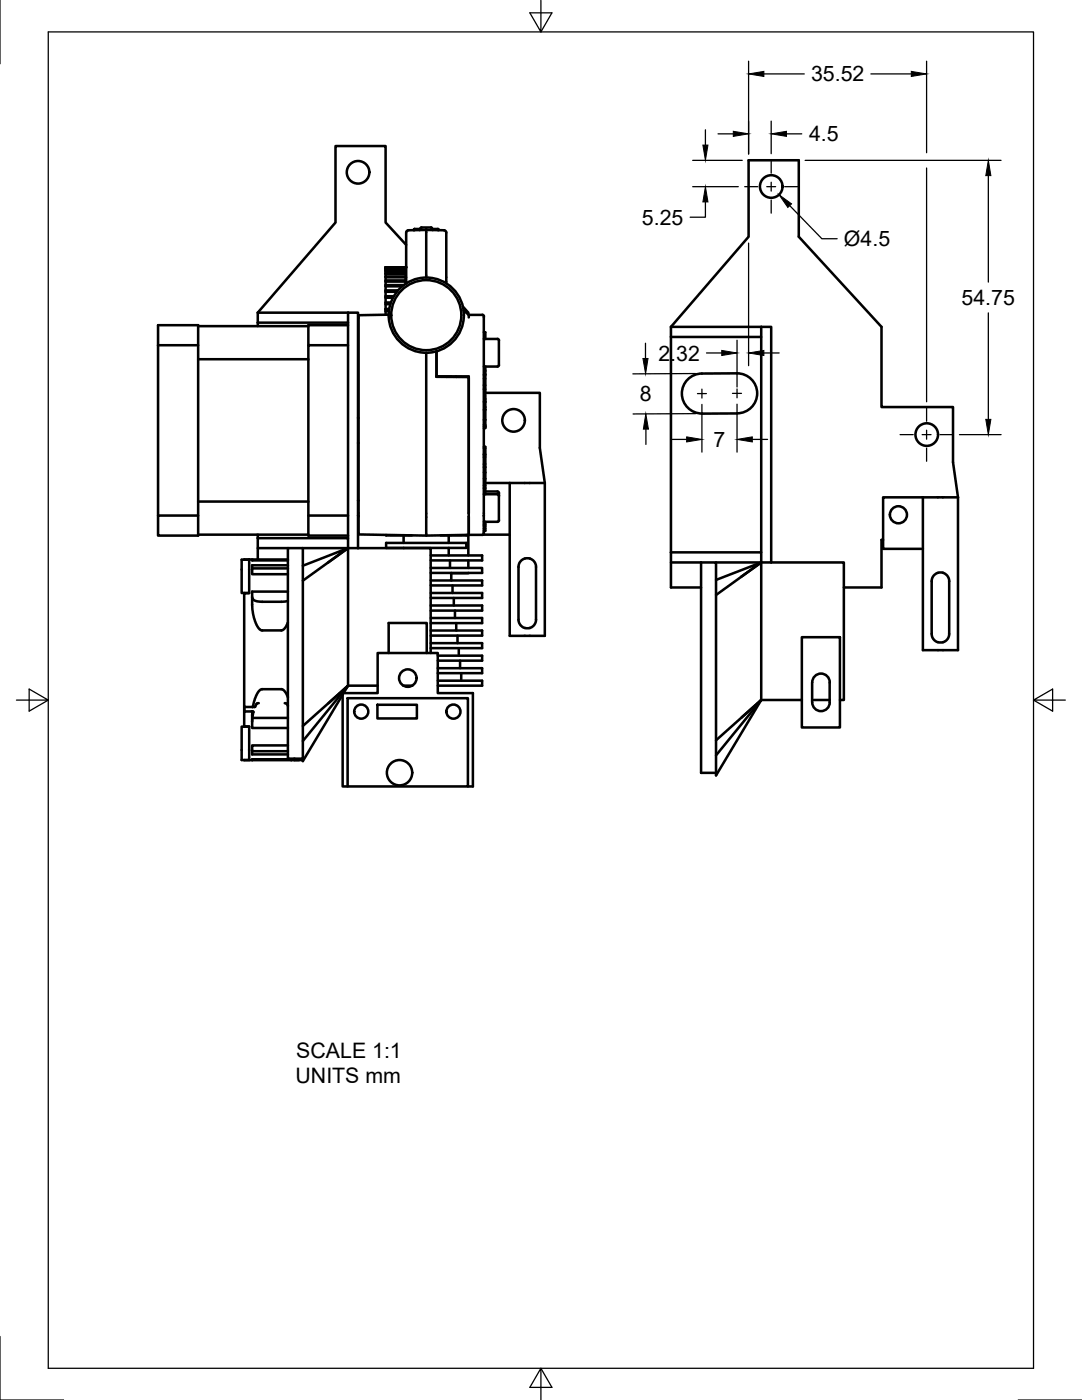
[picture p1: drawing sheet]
<svg xmlns="http://www.w3.org/2000/svg" width="216mm" height="279mm" viewBox="0 0 216 279" stroke-linecap="round" stroke-linejoin="round" font-family="sans-serif">
<defs><g id="words">
<g font-size="4.3">
<text x="161.8" y="16.3">35.52</text>
<text x="161.4" y="28.2">4.5</text>
<text x="128.1" y="44.8">5.25</text>
<text x="168.4" y="49.1">Ø4.5</text>
<text x="191.9" y="60.9">54.75</text>
<text x="131.4" y="71.9">2.32</text>
<text x="127.7" y="80.1">8</text>
<text x="142.4" y="89.2">7</text>
<text x="59.1" y="211.1">SCALE 1:1</text>
<text x="59" y="216.2">UNITS mm</text>
</g>
</g></defs>
<!-- layer: Visible -->
<g fill="none" stroke="#000" stroke-width=".51">
<path d="M76.9 59.4v1M76.9 59.4h1.5M76.9 58.2h2.3M76.9 59.1h1.7M76.9 57.2h3.3M76.9 58h2.5M76.9 56.2h4M76.9 56.9h3.6M76.9 55.4h4M76.9 56h4M76.9 54.7h4M76.9 55.2h4"/>
<path d="M76.9 54.1h4M76.9 54.5h4M76.9 53.7h4M76.9 54h4M76.9 53.4h4M76.9 53.6h4M80.9 56.6v-3.3h-4v6.1M81 46.4v10.2M81 48.9l-4.1-4.5v-15.3h-9.9v15.3l-15.6 18M82.7 45.7v.1M82.7 45.9h.1M82.7 45.8v.1"/>
<path d="M82.7 45.7l-.2 .2M82.7 45.7h1.2M83.7 45.9l.4-.5h1.9l.4 .5M85 45.7v9.7M86.2 45.7h1.2M87.4 45.7v.1M87.4 45.9h.1M87.4 45.8v.1M87.4 45.7l.1 .2M89 46.4l-.2-.4h-.2l-3.6-.1-3.5 .1-.4 .2-.1 .2M89 46.4v10.2M31.5 68.9h8"/>
<path d="M39.5 65.1h22M39.5 71.7h22M51.4 64.4h18M51.4 62.4h18M51.4 62.4v2.7M69.4 62.4h2v47M69.4 62.4v45M69.4 68.9h-7.9v38h7.9M69.4 64.9h-7.9v4M76.9 60.7v1M76.9 60.4v.3M76.9 61.7v1.1"/>
<path d="M76.9 62.1h.7M76.9 60.7h1M76.9 61.7h.7M76.9 60.4h1.1M77.5 62.8l-6 .1v43.8l13.5 .2 8.5-.2M85 70.4l.1 36.5M87.1 70.1v5.1h6.4v27.2M87.1 75.2h6.4M87.1 75.1l6.4 .1M89 75.2h.1M91 75.2h.1M92.4 61.2l1.1 1.2v.4"/>
<path d="M92.5 61.9l1 .9h2.7M93.5 62.8v.6M93.5 75.2v27.2M96.3 62.8l.3 .3M96.5 63.1v43.3M96.5 67.6h2.8a.98 .98 0 0 1 .2 1.2v3.2a.95 .95 0 0 1-.2 1.2h-2.8M96.5 66.3h.3v1.3M96.5 74.8h.3M96.5 75.6h.3M96.5 76.9h.3M96.5 77.7h.3M96.8 73.2v1.6"/>
<path d="M96.8 74.8v7M96.8 78.4h10.9v11l1 7M133.9 65.2l15.5-18v-15.2h10v15.2l16.5 18v16h14.3v11l1 7.1M133.9 67.2h18M133.9 65.2h18M133.9 65.2v45M140 74.5h7.1a4 4 0 0 1 4 4 4 4 0 0 1-4 4l-7 .1M140.1 74.5a4 4 0 0 0-4 4.1 4 4 0 0 0 4 3.9M151.9 65.2h2v47M151.9 65.2v45M71.4 99.9h.1M71.4 88.4h.1"/>
<path d="M71.4 83.4h.1M96.5 98.6h2.8l.3 .3M96.5 84.8h.3v.3M96.5 89.2h.3v1.5M96.5 91.2h.3v1.4h-.3M96.5 90.8h.3v.4M96.5 90.7h.3v.1M96.5 97.4h.3v1.2M96.5 96.9h.3v.5M96.5 83.8h.3M96.5 85.1h.3M96.5 80.2h.3"/>
<path d="M96.5 81.8h.3M96.5 89.5h.3M96.5 93.2h.3M96.5 95.5h.3M96.5 94.3h.3M96.8 98.1h2.5l.3 .3M96.8 92.6v.6M96.8 85.1v.3h-.3M96.8 95.5v1.4M96.8 81.8v2M96.8 83.8v1M96.8 93.2v2.3"/>
<path d="M96.8 96.4h4.9M99.5 98.4v5.4M101.7 96.4h7M101.7 96.4v30.5h7v-30.5M184.1 99.3h-7.9v10.2h7.9M184.1 99.3v30.5h7.1v-30.5M184.1 99.3h7.1M31.5 102.9v-38h8v42h-8v-4h8M39.5 106.7h22M39.5 100.1h22M48.7 118.3v.1M49.7 111.7v6.7h-1v22.6"/>
<path d="M49.7 111.7h-1.5v6.6h1.5M49.7 111.7h7.7M49.7 111.7h-1M50.3 111.7v.1h7.1M50.3 119.1l.4 .7 .8 .2 4.8 .1 1.1-.2M50.3 113.4h7.1M51.4 107.4h18v2M51.4 107.4v4.3M51.4 109.4h6M51.4 106.7v.7M57.4 112.8h-7.1v1.8h7.1M57.4 118.1h-7.1v2.7l.2 1.6 .6 2 .8 1.2 .3 .2h4.1l.6-.5 .5-1.1"/>
<path d="M60.4 112.9l9-3.5-9 6.5M60.4 109.4h-3v42h3M60.4 109.4h11M60.4 109.4v42M61.5 102.9h7.9M69.4 109.4l-4 2.9M69.4 109.4v27.4M71.4 109.4h14.5v20.9M71.4 102.9h.1M77 108.4h16v.9h-16zM77 106.8h5.2M80.5 106.8v1.6"/>
<path d="M80.5 109.3v.1M85.9 118.3h10.3v1h-10.3M85.9 115.8h10.3v1h-10.3M85.9 113.3h10.3v1h-10.3M85.9 110.8h10.3v1h-10.3M89.5 106.8v1.6M89.5 109.3v1.5M89.8 111.8v1.5M90 114.3v1.5M90.3 116.8v1.5M90.6 119.3v1.5M93 106.8h-5.1"/>
<path d="M93.5 114.3l-3.5 .1M93.5 106.7v4.1M93.5 111.8v1.5M93.5 102.4v4.3M93.5 106.7h2.7M96.4 106.7h5.3M96.5 103h.1M96.5 104.6h.3v.4h-.3M96.5 105.5h.3M96.6 106.4l-.3 .3M96.8 105v.9h-.3M96.8 104.1v.5"/>
<path d="M99.6 103.8l-.3 .3h-2.8M104.7 111.5l-.9 .6-.3 .8v10.9l.4 1.1a1.76 1.76 0 0 0 2.1 .3l.7-.5 .3-.9v-10.9l-.5-.9-.8-.5M104.7 111.5h1M133.9 110.2h18v2M133.9 110.2v7h6M133.9 112.2h6M139.9 112.2h3v42M139.9 112.2v42h3M142.9 115.7l9-3.5-9 6.5M142.9 112.2h11M151.9 112.2l-4 2.9M151.9 112.2v27.5"/>
<path d="M153.9 112.2h14.5v27.5h-.8M176.2 107.7h-.3v9.5h-7.5M187.2 114.3l-.9 .6-.4 .9v10.9l.4 1 .9 .5M187.2 114.3h1M188.2 114.3l.8 .6 .4 .9v10.9l-.4 1-.8 .5M57.4 139.1l-.5-1.1-.7-.5h-4l-.3 .2-.6 .7-.5 1.2-.3 1.4M68.4 138.6l-8 13.3v-.5M68.6 138.3l.8-1.5-9 8.1M69.4 139.3h24v17.7h-24zM69.4 136.8l-9 11.1M69.4 136.8l-3.8 3.5M69.4 136.8h6"/>
<path d="M77.6 130.3v-6h7.6v6M80.5 136.8h1.7M85.9 128.4h10.3v.9h-10.3M85.9 125.8h10.3v1.1h-10.3M85.9 123.3h10.3v1.1h-10.3M85.9 120.8h10.3v1.1h-10.3M87.4 135.8h8.8v1h-8.8M87.4 133.4h8.8v.9h-8.8M87.4 130.9h8.8v.9h-8.8M90.8 121.9v1.4M91 124.4v1.4M91.3 126.9v1.5"/>
<path d="M91.5 129.3v1.6M91.8 131.8v1.6M92 134.3v1.5M151.9 139.7l-9 11M151.9 139.7l-3.9 3.5M151.9 139.7h8.1M160 127.2h7.6v18h-7.6zM162.1 139.7h3.4M162.6 134.9a1.73 1.73 0 0 1 1.9-.3 1.73 1.73 0 0 1 1 1.6l.1 4a1.75 1.75 0 0 1-1.8 1.7 1.75 1.75 0 0 1-1.7-1.7v-4v-.5zM187.2 128.2h1M48.7 142.1v2.9h1v6.7h-1.5v-6.7h1.5M48.7 151.7h1.6"/>
<path d="M48.7 141v1.1M48.7 145h.1M48.7 151.7h.1M48.7 141l.2 .1M48.9 141.1h1.5M48.9 142h1.3M48.9 142l-.2 .1M50.2 142l.4 .1M50.2 142l.1 .1M50.3 151.7v-.2h7.8v.2M50.3 149.9h7.1M50.3 151.7h7.8"/>
<path d="M50.3 142.1h.1M50.3 142.1v3.2h7.1M50.4 143.3h7M50.5 141h.1M50.5 141l-.1 .1M50.5 142.1l-.2 1.9M51.6 140.3l-.4 .2a.58 .58 0 0 1-.8 .6M56.8 140.3h.1a.53 .53 0 0 1 .5 .6M57.4 148.8h-7.1v1.8h7.1M58.7 151.4v.3h1.5v-.3M59.7 151.7h-1.6M69.4 157h-1v-18.7h7v-8h12v8h7v18.7h-1"/>
<path d="M75.3 140.7h7.9v2.7h-7.9zM142.9 147.7l9-8-9 15v-.5"/>
<circle cx="71.4" cy="34.4" r="2.25"/>
<circle cx="153.9" cy="37.2" r="2.25"/>
<circle cx="85.1" cy="62.9" r="7.5"/>
<circle cx="85.1" cy="62.9" r="7"/>
<circle cx="102.5" cy="83.9" r="2.25"/>
<circle cx="184.9" cy="86.7" r="2.25"/>
<circle cx="179.3" cy="102.7" r="1.7"/>
<circle cx="81.4" cy="135.3" r="1.75"/>
<circle cx="72.1" cy="142" r="1.41"/>
<circle cx="79.7" cy="154.2" r="2.53"/>
<circle cx="90.5" cy="142" r="1.41"/>
</g>
<g fill="#000">
<circle cx="76.9" cy="53.3" r=".25"/>
<circle cx="80.9" cy="53.3" r=".25"/>
<circle cx="83.9" cy="45.7" r=".25"/>
</g>
<!-- layer: Border -->
<path d="M0 0v12.7M9.6 6.4h196.6v266.7h-196.6zM107.9 0v6.4l-2.2-3.8h4.4l-2.2 3.8M3.3 139.7h6.3l-3.8-2.2v4.4l3.8-2.2M206.2 139.7l3.8 2.2v-4.4l-3.8 2.2h6.4M0 266.7v12.7h12.7M107.9 273.1l2.2 3.8h-4.4l2.2-3.8v6.3M203.2 279.4h12.7" fill="none" stroke="#000" stroke-width=".25"/>
<!-- layer: Center Lines -->
<g fill="none" stroke="#000" stroke-width=".25">
<path d="M148.6 37.3h2.6M153 37.3h1.8M153.9 31.9v2.7M153.9 36.4v1.7M153.9 39.9v2.6M156.6 37.3h2.6M139.2 78.5h1.7M140.1 77.7v1.7M146.2 78.5h1.8M147.1 77.6v1.8M179.6 86.7h2.6M184 86.7h1.8"/>
<path d="M184.9 81.4v2.7M184.9 85.9v1.8M184.9 89.4v2.7M187.6 86.7h2.6"/>
</g>
<!-- layer: Dimensions -->
<g fill="none" stroke="#000" stroke-width=".25">
<path d="M149.4 12.2v18.5M152.4 14.8h8.1M173.8 14.8h8M184.9 12.2v18.3M138.2 32h9.9M138.2 37.3h9.1M140.8 25.9v3.1M143.3 26.7h3M153.9 24.2v6.5M156.9 26.7h3.1M160.7 32h39M184.9 33.5v46.7"/>
<path d="M197.2 35.1v21.2M140.8 40.3v3h-3.1M149.4 48.5v24.5M157.6 41l6.4 6.6h3M128.8 68.5v3M138.8 74.5l-12.5 .1M141 70.4h3M147.1 67.9v9.3M152.4 70.4h3.1M197.2 62.4v21.3M128.9 85.6v3.1M134 87.7h3"/>
<path d="M138.8 82.6h-12.5M140.1 80.7v9.5M147.1 80.7v9.5M150.1 87.7h3.1M191.5 86.7h8.2"/>
</g>
<g fill="#000" stroke="#000" stroke-width=".2">
<path d="M149.4 14.8l3-.6v1.1zM181.8 14.2l3.1 .6-3.1 .5zM140.3 29h1l-.5 3zM146.3 26.2l3.1 .5-3.1 .5zM153.9 26.7l3-.5v1zM197.2 32l.5 3.1h-1zM140.8 37.3l.5 3h-1zM155.4 38.9l2.5 1.8-.7 .7zM128.3 71.5h1l-.5 3.1zM144 69.9l3.1 .5-3.1 .6zM149.4 70.4l3-.5v1.1zM128.9 82.6l.5 3h-1z"/>
<path d="M137 87.2l3.1 .5-3.1 .5zM147.1 87.7l3-.5v1zM196.7 83.7h1l-.5 3z"/>
</g>
<use href="#words"/>
</svg>
